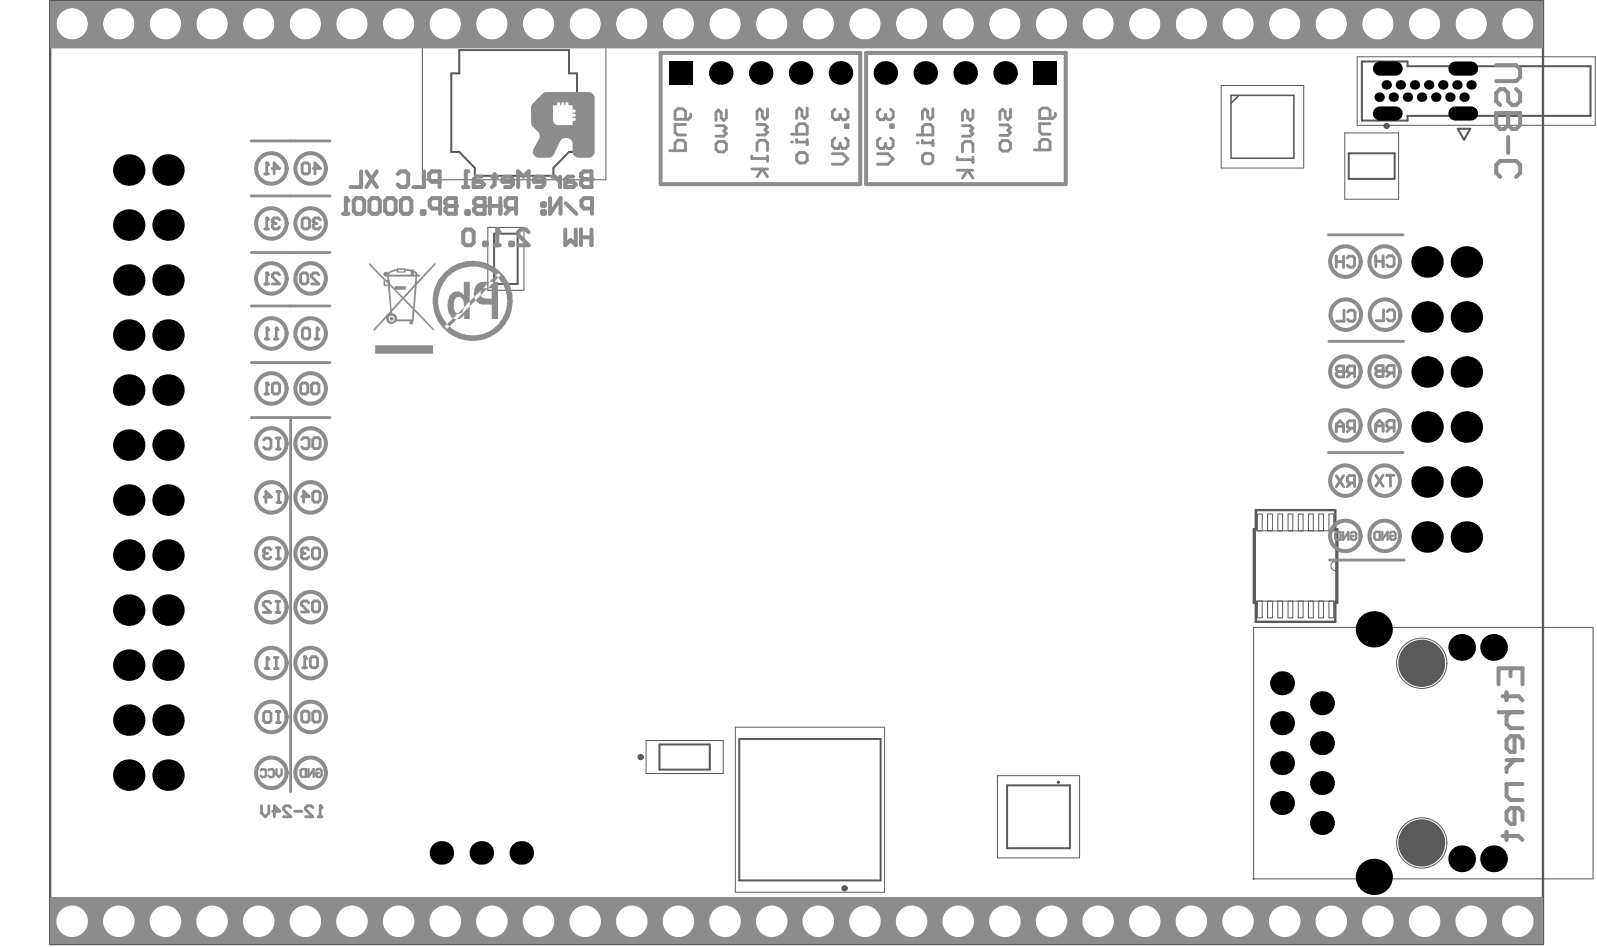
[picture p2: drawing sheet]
<svg xmlns="http://www.w3.org/2000/svg" width="169mm" height="100mm" viewBox="0 0 169 100" stroke-linecap="round" stroke-linejoin="round" font-family="sans-serif">
<g fill="#5a5a5a">
<path d="M157.6 90.4h.9v.9h-.9z"/>
<path d="M154.2 90.4h.9v.9h-.9z"/>
<path d="M157.6 68.1h.9v.8h-.9z"/>
<path d="M154.2 68.1h.9v.8h-.9z"/>
<path d="M135.2 71.9h.9v.8h-.9z"/>
<path d="M139.5 74h.8v.8h-.8z"/>
<path d="M135.2 76.1h.9v.8h-.9z"/>
<path d="M139.5 78.2h.8v.8h-.8z"/>
<path d="M135.2 80.3h.9v.8h-.9z"/>
<path d="M139.5 82.4h.8v.9h-.8z"/>
<path d="M135.2 84.5h.9v.9h-.9z"/>
<path d="M139.5 86.7h.8v.8h-.8z"/>
<circle cx="132.6" cy="93" r=".1"/>
<circle cx="150.4" cy="70.2" r="2.49"/>
<circle cx="150.4" cy="89.2" r="2.49"/>
</g>
<path d="M144.1 66.6h2.5M144.1 92.8h2.5" fill="none" stroke="#5a5a5a" stroke-width=".42"/>
<g fill="none" stroke="#5a5a5a" stroke-width=".11">
<path d="M44.7 4.9h19.4v14.1h-19.4zM129.2 9h8.8v8.8h-8.8zM142.3 14.1h5.7v7h-5.7zM143.6 6h25.2v7.3h-25.2zM51.6 24.1h3.8v6.6h-3.8zM132.8 56.2h8.5v7.4h-8.5zM133 56.2v-1.8h.6v1.8M134.1 56.2v-1.8h.5v1.8M135.2 56.2v-1.8h.5v1.8M136.3 56.2v-1.8h.5v1.8M137.4 56.2v-1.8h.5v1.8M138.5 56.2v-1.8h.5v1.8"/>
<path d="M139.5 56.2v-1.8h.5v1.8M140.6 56.2v-1.8h.5v1.8M141.3 59.4a.51 .51 0 0 0-.5 .5 .51 .51 0 0 0 .5 .5M68.4 78.3h8.1v3.5h-8.1zM77.8 76.9h15.8v17.5h-15.8zM132.6 66.4h36v26.6h-36zM133 63.6v1.8h.6v-1.8M134.1 63.6v1.8h.5v-1.8M135.2 63.6v1.8h.5v-1.8M136.3 63.6v1.8h.5v-1.8M137.4 63.6v1.8h.5v-1.8M138.5 63.6v1.8h.5v-1.8"/>
<path d="M139.5 63.6v1.8h.5v-1.8M140.6 63.6v1.8h.5v-1.8M105.5 82.1h8.7v8.7h-8.7z"/>
<circle cx="150.4" cy="70.2" r="2.66"/>
<circle cx="150.4" cy="89.2" r="2.66"/>
</g>
<path d="M5.3 .1h158v99.8h-158zM132.9 54h8.4v2h.2v7.8h-.2v2h-8.4v-2h-.2v-7.8h.2z" fill="none" stroke="#5a5a5a" stroke-width=".25"/>
<path d="M48.6 5.3h11.6v2.5h.9v8.3h-.9l-1.6 1.7v.8h-8.4v-.8l-1.6-1.7h-.9v-8.3h.9zM142.7 16.2h4.9v2.7h-4.9zM52.3 24.7h2.5v5.3h-2.5zM69.8 78.8h5.3v2.6h-5.3zM78.2 78.2h15v14.9h-15zM106.6 83.1h6.6v6.6h-6.6z" fill="none" stroke="#5a5a5a" stroke-width=".21"/>
<g fill="none" stroke="#5a5a5a" stroke-width=".17">
<path d="M130.3 10.1h6.6v6.6h-6.6zM131.1 10.1l-.8 .8"/>
<circle cx="112" cy="82.8" r=".08"/>
</g>
<path d="M144.1 6.5h4.8v.5h19.4v5.3h-19.4v.5h-4.8zM154.2 13.6h1.4l-.7 1.2z" fill="none" stroke="#5a5a5a" stroke-width=".22"/>
<g fill="none" stroke="#5a5a5a" stroke-width=".33">
<circle cx="146.7" cy="13.3" r=".17"/>
<circle cx="67.8" cy="80.1" r=".17"/>
<circle cx="89.4" cy="94" r=".17"/>
</g>
<g fill="#8c8c8c">
<path d="M5.3 94.9h158v5h-158zM158.9 97.5a1.7 1.7 0 0 0 3.4 0 1.7 1.7 0 0 0-3.4 0zM154 97.5a1.67 1.67 0 0 0 3.3 0 1.67 1.67 0 0 0-3.3 0zM149.1 97.5a1.67 1.67 0 0 0 3.3 0 1.67 1.67 0 0 0-3.3 0zM144.1 97.5a1.7 1.7 0 0 0 3.4 0 1.7 1.7 0 0 0-3.4 0zM139.2 97.5a1.67 1.67 0 0 0 3.3 0 1.67 1.67 0 0 0-3.3 0zM134.3 97.5a1.67 1.67 0 0 0 3.3 0 1.67 1.67 0 0 0-3.3 0zM129.3 97.5a1.7 1.7 0 0 0 3.4 0 1.7 1.7 0 0 0-3.4 0zM124.4 97.5a1.67 1.67 0 0 0 3.3 0 1.67 1.67 0 0 0-3.3 0zM119.5 97.5a1.67 1.67 0 0 0 3.3 0 1.67 1.67 0 0 0-3.3 0zM114.5 97.5a1.7 1.7 0 0 0 3.4 0 1.7 1.7 0 0 0-3.4 0zM109.6 97.5a1.67 1.67 0 0 0 3.3 0 1.67 1.67 0 0 0-3.3 0zM104.7 97.5a1.67 1.67 0 0 0 3.3 0 1.67 1.67 0 0 0-3.3 0zM99.7 97.5a1.7 1.7 0 0 0 3.4 0 1.7 1.7 0 0 0-3.4 0zM94.8 97.5a1.67 1.67 0 0 0 3.3 0 1.67 1.67 0 0 0-3.3 0zM89.9 97.5a1.67 1.67 0 0 0 3.3 0 1.67 1.67 0 0 0-3.3 0zM84.9 97.5a1.7 1.7 0 0 0 3.4 0 1.7 1.7 0 0 0-3.4 0zM80 97.5a1.67 1.67 0 0 0 3.3 0 1.67 1.67 0 0 0-3.3 0zM75 97.5a1.7 1.7 0 0 0 3.4 0 1.7 1.7 0 0 0-3.4 0zM70.1 97.5a1.7 1.7 0 0 0 3.4 0 1.7 1.7 0 0 0-3.4 0zM65.2 97.5a1.67 1.67 0 0 0 3.3 0 1.67 1.67 0 0 0-3.3 0zM60.2 97.5a1.7 1.7 0 0 0 3.4 0 1.7 1.7 0 0 0-3.4 0zM55.3 97.5a1.7 1.7 0 0 0 3.4 0 1.7 1.7 0 0 0-3.4 0zM50.4 97.5a1.67 1.67 0 0 0 3.3 0 1.67 1.67 0 0 0-3.3 0zM45.4 97.5a1.7 1.7 0 0 0 3.4 0 1.7 1.7 0 0 0-3.4 0zM40.5 97.5a1.67 1.67 0 0 0 3.3 0 1.67 1.67 0 0 0-3.3 0zM35.6 97.5a1.67 1.67 0 0 0 3.3 0 1.67 1.67 0 0 0-3.3 0zM30.6 97.5a1.7 1.7 0 0 0 3.4 0 1.7 1.7 0 0 0-3.4 0zM25.7 97.5a1.67 1.67 0 0 0 3.3 0 1.67 1.67 0 0 0-3.3 0zM20.8 97.5a1.67 1.67 0 0 0 3.3 0 1.67 1.67 0 0 0-3.3 0zM15.8 97.5a1.7 1.7 0 0 0 3.4 0 1.7 1.7 0 0 0-3.4 0zM10.9 97.5a1.67 1.67 0 0 0 3.3 0 1.67 1.67 0 0 0-3.3 0zM6 97.5a1.67 1.67 0 0 0 3.3 0 1.67 1.67 0 0 0-3.3 0z"/>
<path d="M5.3 .1h158v5h-158zM158.9 2.5a1.7 1.7 0 0 0 3.4 0 1.7 1.7 0 0 0-3.4 0zM154 2.5a1.67 1.67 0 0 0 3.3 0 1.67 1.67 0 0 0-3.3 0zM149.1 2.5a1.67 1.67 0 0 0 3.3 0 1.67 1.67 0 0 0-3.3 0zM144.1 2.5a1.7 1.7 0 0 0 3.4 0 1.7 1.7 0 0 0-3.4 0zM139.2 2.5a1.67 1.67 0 0 0 3.3 0 1.67 1.67 0 0 0-3.3 0zM134.3 2.5a1.67 1.67 0 0 0 3.3 0 1.67 1.67 0 0 0-3.3 0zM129.3 2.5a1.7 1.7 0 0 0 3.4 0 1.7 1.7 0 0 0-3.4 0zM124.4 2.5a1.67 1.67 0 0 0 3.3 0 1.67 1.67 0 0 0-3.3 0zM119.5 2.5a1.67 1.67 0 0 0 3.3 0 1.67 1.67 0 0 0-3.3 0zM114.5 2.5a1.7 1.7 0 0 0 3.4 0 1.7 1.7 0 0 0-3.4 0zM109.6 2.5a1.67 1.67 0 0 0 3.3 0 1.67 1.67 0 0 0-3.3 0zM104.7 2.5a1.67 1.67 0 0 0 3.3 0 1.67 1.67 0 0 0-3.3 0zM99.7 2.5a1.7 1.7 0 0 0 3.4 0 1.7 1.7 0 0 0-3.4 0zM94.8 2.5a1.67 1.67 0 0 0 3.3 0 1.67 1.67 0 0 0-3.3 0zM89.9 2.5a1.67 1.67 0 0 0 3.3 0 1.67 1.67 0 0 0-3.3 0zM84.9 2.5a1.7 1.7 0 0 0 3.4 0 1.7 1.7 0 0 0-3.4 0zM80 2.5a1.67 1.67 0 0 0 3.3 0 1.67 1.67 0 0 0-3.3 0zM75 2.5a1.7 1.7 0 0 0 3.4 0 1.7 1.7 0 0 0-3.4 0zM70.1 2.5a1.7 1.7 0 0 0 3.4 0 1.7 1.7 0 0 0-3.4 0zM65.2 2.5a1.67 1.67 0 0 0 3.3 0 1.67 1.67 0 0 0-3.3 0zM60.2 2.5a1.7 1.7 0 0 0 3.4 0 1.7 1.7 0 0 0-3.4 0zM55.3 2.5a1.7 1.7 0 0 0 3.4 0 1.7 1.7 0 0 0-3.4 0zM50.4 2.5a1.67 1.67 0 0 0 3.3 0 1.67 1.67 0 0 0-3.3 0zM45.4 2.5a1.7 1.7 0 0 0 3.4 0 1.7 1.7 0 0 0-3.4 0zM40.5 2.5a1.67 1.67 0 0 0 3.3 0 1.67 1.67 0 0 0-3.3 0zM35.6 2.5a1.67 1.67 0 0 0 3.3 0 1.67 1.67 0 0 0-3.3 0zM30.6 2.5a1.7 1.7 0 0 0 3.4 0 1.7 1.7 0 0 0-3.4 0zM25.7 2.5a1.67 1.67 0 0 0 3.3 0 1.67 1.67 0 0 0-3.3 0zM20.8 2.5a1.67 1.67 0 0 0 3.3 0 1.67 1.67 0 0 0-3.3 0zM15.8 2.5a1.7 1.7 0 0 0 3.4 0 1.7 1.7 0 0 0-3.4 0zM10.9 2.5a1.67 1.67 0 0 0 3.3 0 1.67 1.67 0 0 0-3.3 0zM6 2.5a1.67 1.67 0 0 0 3.3 0 1.67 1.67 0 0 0-3.3 0z"/>
<path d="M5.3 .1h158v5h-158zM158.9 2.5a1.7 1.7 0 0 0 3.4 0 1.7 1.7 0 0 0-3.4 0zM154 2.5a1.67 1.67 0 0 0 3.3 0 1.67 1.67 0 0 0-3.3 0zM149.1 2.5a1.67 1.67 0 0 0 3.3 0 1.67 1.67 0 0 0-3.3 0zM144.1 2.5a1.7 1.7 0 0 0 3.4 0 1.7 1.7 0 0 0-3.4 0zM139.2 2.5a1.67 1.67 0 0 0 3.3 0 1.67 1.67 0 0 0-3.3 0zM134.3 2.5a1.67 1.67 0 0 0 3.3 0 1.67 1.67 0 0 0-3.3 0zM129.3 2.5a1.7 1.7 0 0 0 3.4 0 1.7 1.7 0 0 0-3.4 0zM124.4 2.5a1.67 1.67 0 0 0 3.3 0 1.67 1.67 0 0 0-3.3 0zM119.5 2.5a1.67 1.67 0 0 0 3.3 0 1.67 1.67 0 0 0-3.3 0zM114.5 2.5a1.7 1.7 0 0 0 3.4 0 1.7 1.7 0 0 0-3.4 0zM109.6 2.5a1.67 1.67 0 0 0 3.3 0 1.67 1.67 0 0 0-3.3 0zM104.7 2.5a1.67 1.67 0 0 0 3.3 0 1.67 1.67 0 0 0-3.3 0zM99.7 2.5a1.7 1.7 0 0 0 3.4 0 1.7 1.7 0 0 0-3.4 0zM94.8 2.5a1.67 1.67 0 0 0 3.3 0 1.67 1.67 0 0 0-3.3 0zM89.9 2.5a1.67 1.67 0 0 0 3.3 0 1.67 1.67 0 0 0-3.3 0zM84.9 2.5a1.7 1.7 0 0 0 3.4 0 1.7 1.7 0 0 0-3.4 0zM80 2.5a1.67 1.67 0 0 0 3.3 0 1.67 1.67 0 0 0-3.3 0zM75 2.5a1.7 1.7 0 0 0 3.4 0 1.7 1.7 0 0 0-3.4 0zM70.1 2.5a1.7 1.7 0 0 0 3.4 0 1.7 1.7 0 0 0-3.4 0zM65.2 2.5a1.67 1.67 0 0 0 3.3 0 1.67 1.67 0 0 0-3.3 0zM60.2 2.5a1.7 1.7 0 0 0 3.4 0 1.7 1.7 0 0 0-3.4 0zM55.3 2.5a1.7 1.7 0 0 0 3.4 0 1.7 1.7 0 0 0-3.4 0zM50.4 2.5a1.67 1.67 0 0 0 3.3 0 1.67 1.67 0 0 0-3.3 0zM45.4 2.5a1.7 1.7 0 0 0 3.4 0 1.7 1.7 0 0 0-3.4 0zM40.5 2.5a1.67 1.67 0 0 0 3.3 0 1.67 1.67 0 0 0-3.3 0zM35.6 2.5a1.67 1.67 0 0 0 3.3 0 1.67 1.67 0 0 0-3.3 0zM30.6 2.5a1.7 1.7 0 0 0 3.4 0 1.7 1.7 0 0 0-3.4 0zM25.7 2.5a1.67 1.67 0 0 0 3.3 0 1.67 1.67 0 0 0-3.3 0zM20.8 2.5a1.67 1.67 0 0 0 3.3 0 1.67 1.67 0 0 0-3.3 0zM15.8 2.5a1.7 1.7 0 0 0 3.4 0 1.7 1.7 0 0 0-3.4 0zM10.9 2.5a1.67 1.67 0 0 0 3.3 0 1.67 1.67 0 0 0-3.3 0zM6 2.5a1.67 1.67 0 0 0 3.3 0 1.67 1.67 0 0 0-3.3 0z"/>
<path d="M57.2 10.1l-.9 .9-.1 .3v1.8l.1 .2 .7 .7 .1 .3v.3l-.7 1.3v.3l.1 .3 .4 .2h1.2l.3-.1 .2-.2 .7-1.6 .3-.2h.4l.4 .1 .1 .3 .1 1.2 .2 .3 .3 .2h1.3l.3-.1 .2-.5v-5.8l-.1-.3-.4-.3h-4.7zM58.5 11.1h.4l.1-.3 .3 .1v.2h.1v-.2l.1-.1 .2 .1v.2h.1v-.2l.1-.1h.2l.1 .3h.4v.5h.2l.1 .1-.1 .2h-.2v.1h.2l.1 .2v.1h-.3v.2h.2l.1 .1v.2h-.3v.4h-1.6l-.3-.1-.2-.4z"/>
</g>
<g fill="none" stroke="#8c8c8c" stroke-width=".42">
<path d="M69.9 5.6h21.1v13.9h-21.1zM91.6 5.6h21.2v13.9h-21.2zM51.3 21v1.6h-.9l-.2-.3v-.2l.2-.3h.9M51.8 21.8h1.1M51.8 21v1.6M52.9 21v1.6M54.1 22.1l-.6 .5M54.6 22.1h-.8l-.3-.3v-.6l.3-.2h.8v1.6M57.4 21.5h.3v.3h-.3zM57.4 22.3h.3v.3h-.3zM58.2 21v1.6l1.1-1.6v1.6M59.9 21.5l1.1 1.1"/>
<path d="M62.6 22.1h-.8l-.3-.3v-.6l.3-.2h.8v1.6"/>
</g>
<path d="M26.6 14.9h8.3M26.6 38.4h8.3M26.6 32.4h8.3M26.6 26.7h8.3M26.6 20.7h8.3M140.6 24.8h7.9M140.6 36.1h7.9M26.6 44.2h8.3M30.7 44.2v39.6M140.6 47.9h7.9M140.7 59.3h7.9" fill="none" stroke="#8c8c8c" stroke-width=".3"/>
<circle cx="51.3" cy="21.8" r=".21" fill="#8c8c8c"/>
<path d="M48.2 21v1.6h-.8l-.3-.3v-.2l.3-.3h.8M49.3 22.3h.3v.3h-.3zM51.3 21h-.9l-.2 .2v.3l.2 .3h.9" fill="none" stroke="#8c8c8c" stroke-width=".42"/>
<circle cx="48.2" cy="21.8" r=".21" fill="#8c8c8c"/>
<path d="M36.3 22.6h.6M36.6 21v1.6M37.7 21h.6l.2 .2v1.1l-.2 .3h-.6l-.3-.3v-1.1zM39.4 21h.5l.3 .2v1.1l-.3 .3h-.5l-.3-.3v-1.1zM41 21h.6l.3 .2v1.1l-.3 .3h-.6l-.2-.3v-1.1zM42.7 21h.5l.3 .2v1.1l-.3 .3h-.5l-.3-.3v-1.1zM44.6 22.3h.3v.3h-.3zM46.6 22.1h-.9l-.2-.3v-.6l.2-.2h.9v1.6M48.2 21h-.8l-.3 .2v.3l.3 .3h.8" fill="none" stroke="#8c8c8c" stroke-width=".42"/>
<circle cx="36.6" cy="21" r=".21" fill="#8c8c8c"/>
<path d="M158.3 6.9h2.1l.4 .4v.9l-.4 .4h-2.1M158.3 12h2.5v1.2l-.4 .4h-.4l-.4-.4v-1.2M160.4 9.4l.4 .4v.9l-.4 .4h-.4l-.4-.4v-.9l-.4-.4h-.5l-.4 .4v.9l.4 .4M36.6 21l.3 .2" fill="none" stroke="#8c8c8c" stroke-width=".42"/>
<path d="M27.6 81.5l.1-.1h.3l.1 .1v.6l-.1 .1h-.3l-.1-.1M28.4 81.5l.2-.1h.2l.2 .1v.6l-.2 .1h-.2l-.2-.1M29.2 81.4v.5l.3 .3 .3-.3v-.5M31.9 81.4h.5v.8h-.5l-.1-.1v-.6zM32.6 81.4v.8l.6-.8v.8M33.5 81.5l.1-.1h.3l.1 .1v.6l-.1 .1h-.3l-.1-.1v-.3h.2" fill="none" stroke="#8c8c8c" stroke-width=".25"/>
<g fill="none" stroke="#8c8c8c" stroke-width=".3">
<path d="M27.9 58.3h.1M27.9 46.5l.2-.2h.4l.2 .2v.8l-.2 .2h-.4l-.2-.2M27.9 58.3l.2 .2M27.9 52.6h.8l-.6-.6v1.2M28.1 58.5l-.2 .2v.2l.2 .2h.4l.2-.2M28.1 58.5h.2M28.7 58.2l-.2-.2h-.4l-.2 .2v.1M29.3 58h.3M29.3 59.1h.3M29.3 46.3h.3M29.3 47.5h.3M29.3 52h.4"/>
<path d="M29.3 53.2h.4M29.5 46.3v1.2M29.5 58v1.1M29.5 52v1.2M31.9 58.3h.1M31.9 58.3l.2 .2M31.9 46.5l.2-.2h.4l.2 .2v.8l-.2 .2h-.4l-.2-.2M31.9 52.5h.8l-.6-.5v1.1M32.1 58.5l-.2 .2v.2l.2 .2h.4l.2-.2M32.1 58.5h.2M32.7 58.2l-.2-.2h-.4l-.2 .2v.1M33.1 46.5l.2-.2h.4l.2 .2v.8l-.2 .2h-.4l-.2-.2z"/>
<path d="M33.2 58h.4l.2 .2v.7l-.2 .2h-.4l-.2-.2v-.7zM33.3 52h.4l.2 .2v.7l-.2 .2h-.4l-.2-.2v-.7zM28.1 70.7h.4M28.1 75.3h.4l.2 .2v.7l-.2 .2h-.4l-.2-.2v-.7zM28.3 69.6h.1M28.3 69.6v1.1M28.3 69.6l.2 .2M28.6 63.8l-.2-.2h-.3l-.2 .2v.2l.7 .8h-.7M29 69.6h.4M29 70.7h.4M29.2 63.6h.4M29.2 64.8h.4"/>
<path d="M29.2 69.6v1.1M29.3 75.3h.3M29.3 76.4h.3M29.4 63.6v1.2M29.5 75.3v1.1M32.1 70.6h.3M32.1 75.2h.4l.2 .2v.8l-.2 .2h-.4l-.2-.2v-.8zM32.2 69.5h.1M32.2 69.5v1.1M32.2 69.5l.2 .2M32.7 63.8l-.2-.2h-.4l-.2 .2v.2l.8 .7h-.8M33 69.5h.4l.2 .2v.8l-.2 .1h-.4l-.2-.1v-.8z"/>
<path d="M33.2 63.6h.4l.2 .2v.7l-.2 .2h-.4l-.2-.2v-.7zM33.3 75.2h.4l.2 .2v.8l-.2 .2h-.4l-.2-.2v-.8zM27.7 85.2v.8l.4 .4 .3-.4v-.8M28.8 85.8h.8l-.6-.6v1.2M30.8 85.4l-.2-.2h-.4l-.2 .2v.2l.8 .8h-.8M31.2 85.8h.7M33.1 85.4l-.2-.2h-.4l-.2 .2v.2l.8 .8h-.8M33.7 86.4h.4M33.9 85.2h.1M33.9 85.2v1.2M33.9 85.2l.2 .2"/>
</g>
<circle cx="159.6" cy="12" r=".21" fill="#8c8c8c"/>
<g fill="none" stroke="#8c8c8c" stroke-width=".42">
<path d="M158.3 12v1.2l.4 .4h.5l.4-.4v-1.2M158.7 18.7l-.4-.4v-.9l.4-.4h1.7l.4 .4v.9l-.4 .4M159.6 14.5v1.7M158.6 72.4v-1.7h2.5v1.7M158.6 75.3h2.5M159 73.7h1.7l.4 .4M159.4 73.2v.9M159.8 70.7v.8M159.8 75.3l-.4 .5v.8l.4 .4h1.3M160.3 77.9v1.7h-.5l-.4-.5v-.8l.4-.4h.9l.4 .4v.8M159 88.4h1.7l.4 .5M159.4 88v.9"/>
<path d="M159.4 80.4h1.7M160.3 85.5v1.7h-.5l-.4-.5v-.8l.4-.4h.9l.4 .4v.8M160.3 80.4l-.9 .9v.4M161.1 82.9h-1.7v1.3l.4 .4h1.3"/>
</g>
<path d="M47.5 29.2a3.7 3.7 0 0 1 5-.1l.2-.2 .3 .2-.3 .3-.2-.3-.7 .7h-.4a1.1 1.1 0 0 0-1.2 1.5v.1l.7-.7-.1 .6 .8-.8h.4v1.1l-.8-.1-.4-.2-.5 .5-.1-.4-.5 .5v-2.1h-.6v1.4a.88 .88 0 0 0-1-.4 .88 .88 0 0 0-.6 .8 1.86 1.86 0 0 0 .4 2.1l.5-.5a.59 .59 0 0 0 .7-.7l-.7 .7a1.16 1.16 0 0 1-.2-1.7 .53 .53 0 0 1 .6 0 .53 .53 0 0 1 .3 .6v.4l.6-.6v.5l.6-.6a1.06 1.06 0 0 0 1.1 .4h.6v1.5h.7v-3.9h-.4l-.7 .7h-.4l-.2 .1 .8-.8h.5l.4-.4a3.6 3.6 0 0 1-.1 5 3.6 3.6 0 0 1-5 .1l-.3 .3-.3-.3 .3-.2 .3 .2 .7-.7 .5-.1 .3-.4v.4h.6v-1.3l-1.4 1.4-.4-.1-.6 .6a3.7 3.7 0 0 1 .2-5.1zM50.9 30.7l.1-.1zM45.8 31.9a4.2 4.2 0 0 0 8.4 0 4.2 4.2 0 0 0-8.4 0z" fill="#8c8c8c"/>
<path d="M52.3 25.9h.6M52.6 24.3v1.6M54 25.7h.3v.2h-.3zM55.9 24.6l-.2-.3h-.6l-.3 .3v.2l1.1 1.1h-1.1M59.8 24.3v1.6l.6-.5 .5 .5v-1.6M61.5 25.1h1.1M61.5 24.3v1.6M62.6 24.3v1.6" fill="none" stroke="#8c8c8c" stroke-width=".42"/>
<circle cx="52.6" cy="24.3" r=".21" fill="#8c8c8c"/>
<path d="M62.6 18.1v1.7h-.8l-.3-.3v-.3l.3-.2h.8M49.3 24.3h.5l.3 .3v1.1l-.3 .2h-.5l-.3-.2v-1.1zM51.2 25.7h.3v.2h-.3zM52.6 24.3l.3 .3" fill="none" stroke="#8c8c8c" stroke-width=".42"/>
<circle cx="62.6" cy="19" r=".21" fill="#8c8c8c"/>
<g fill="none" stroke="#8c8c8c" stroke-width=".42">
<path d="M38.2 18.1v1.7h-1.1M38.8 18.1l1.1 1.7M39.9 18.1l-1.1 1.7M42.1 18.4l.3-.3h.5l.3 .3v1.1l-.3 .3h-.5l-.3-.3M44.9 18.1v1.7h-1.2M46.5 19.2h-.8l-.3-.2v-.6l.3-.3h.8v1.7M49 19.8h.6M49.6 18.1h-.3v1.7M51 18.7h-.6l-.3 .3v.8h.9l.2-.3-.2-.3h-.9M52.1 18.7h.5M52.3 18.4v1.1l-.2 .3M54.3 19.2h-1.1v-.2l.2-.3h.6l.3 .3v.5l-.3 .3h-.6"/>
<path d="M54.8 19.8v-1.7l.6 .6 .5-.6v1.7M57.6 19.2h-1.1v-.2l.3-.3h.5l.3 .3v.5l-.3 .3h-.5M58.4 18.7h.3l.6 .5M59.3 18.7v1.1M60.6 18.7h-.5l-.3 .3v.8h.8l.3-.3-.3-.3h-.8M62.6 18.1h-.8l-.3 .3v.3l.3 .3h.8"/>
</g>
<path d="M42.1 28.5h.6v.2h-.6zM41.1 29l.3-.2 .5-.1h.1v.1h.9v-.2l.6 .1v.4zM43.8 28.8l.2 .3h-.2zM40.8 29.7l.2 .4h-.2zM41.1 29.3h2.9l-.1 .8-1.2 1.3-.8-.7h1.1v-.4h-1.2v.2l-.5-.5v-.4h-.1zM43.9 30.4l-.2 2.1-.9-1zM41.3 30.2l1.2 1.3-1.1 1.2zM42.7 31.7l1 1-.1 1.1h-1.6a.51 .51 0 0 0-.5-.6v-.2zM41.2 33.7a.2 .2 0 0 0 .4 0 .2 .2 0 0 0-.4 0zM41.1 33.7a.35 .35 0 0 1 .7 0 .35 .35 0 0 1-.7 0zM39.1 27.8v.2l1.5 1.6v.7h.4l.3 2.6-1.8 2 .1 .1 1.2-1.3a.6 .6 0 0 0 .5 .5 .6 .6 0 0 0 .6-.2h1.4v.3h.4l.1-1.4 2.1 2.1 .1-.1-2.1-2.2 .2-2.5 2-2.2v-.3l-2 2.2v-.6h.3v-.2h-.2l-.1-.3-.3-.2v-.1h-.9v-.1h-.9v.1h-.3l-.4 .2a.28 .28 0 0 1-.5 .1 .26 .26 0 0 0-.2 .3 .26 .26 0 0 0 .4 .1v.4h-.2zM39.7 36.5v.9h6.1v-.9z" fill="#8c8c8c"/>
<g fill="none" stroke="#8c8c8c" stroke-width=".3">
<path d="M28 18.4h.4M28.2 17.2h.1M28.2 17.2v1.2M28.2 17.2l.2 .2M28.8 17.8h.8l-.6-.6v1.2M32 17.4l.2-.2h.3l.2 .2v.8l-.2 .2h-.3l-.2-.2zM33.1 17.8h.8l-.6-.6v1.2M70.9 15.9h1.6v-.8l-.2-.3h-.6l-.3 .3v.8M72.5 13.2h-1.1v.8l.3 .3h.8M73.1 12.1v.2l-.3 .3h-1.4v-.8l.3-.3h.6l.2 .3v.8M75.8 13.3h.8l.3 .3-.3 .3 .3 .2-.3 .3h-.8M76 15h.6l.3 .2v.6l-.3 .3h-.6l-.2-.3v-.6z"/>
<path d="M76.9 11.6v.9l-.3 .2-.3-.2v-.6l-.3-.3-.2 .3v.8M79.5 16.5v.3h1.7M79.5 17.9h1.7M80.1 13.2h.8l.3 .2-.3 .3 .3 .3-.3 .3h-.8M80.1 15.9v-.8l.3-.3h.5l.3 .3v.8M80.1 18.7l.6-.8 .5 .8M81.2 11.5v.8l-.3 .3-.2-.3v-.5l-.3-.3-.3 .3v.8M81.2 16.5v.6M83.7 15h.1M83.7 14.2h1.7v-.8l-.3-.3h-.5l-.3 .3v.8M84.3 14.8v.2h1.1M84.6 16.1h.5l.3 .3v.6l-.3 .2h-.5l-.3-.2v-.6z"/>
<path d="M85.4 11.4v.9l-.3 .2-.2-.2v-.6l-.3-.3-.3 .3v.8M85.4 14.8v.5M88.1 16.3h1.1l.5 .5-.5 .6h-1.1M88.3 11.6l-.2 .2v.6l.2 .3h.3M88.3 14.6l-.2 .3v.5l.2 .3h.3M88.6 12.7h.1M88.6 15.7h.1M88.9 12.4l-.3 .3M88.9 12.1v.3M88.9 15.2v.2M88.9 15.4l-.3 .3M89.5 11.6l.2 .2v.6l-.2 .3h-.3l-.3-.3"/>
<path d="M89.5 13.2h.2v.3h-.2zM89.5 14.6l.2 .3v.5l-.2 .3h-.3l-.3-.3M92.9 16.3h1.1l.5 .5-.5 .6h-1.1M93.1 11.6l-.2 .2v.6l.2 .3h.3M93.1 14.6l-.2 .3v.5l.2 .3h.3M93.4 12.7h.1M93.4 15.7h.1M93.7 12.4l-.3 .3M93.7 12.1v.3M93.7 15.2v.2M93.7 15.4l-.3 .3M94.2 11.6l.3 .2v.6l-.3 .3h-.2l-.3-.3"/>
<path d="M94.2 13.2h.3v.3h-.3zM94.2 14.6l.3 .3v.5l-.3 .3h-.2l-.3-.3M97 15.1h.1M97 14.3h1.7v-.9l-.3-.2h-.5l-.3 .2v.9M97.6 14.8v.3h1.1M97.9 16.2h.5l.3 .3v.6l-.3 .2h-.5l-.3-.2v-.6zM98.7 11.5v.8l-.3 .3-.2-.3v-.5l-.3-.3-.3 .3v.8M98.7 14.8v.6M101.3 16.6v.3h1.7M101.3 18h1.7M101.8 13.3h.9l.3 .3-.3 .3 .3 .2-.3 .3h-.9M101.8 16.1v-.9l.3-.2h.6l.3 .2v.9"/>
<path d="M101.8 18.8l.6-.8 .6 .8M103 11.6v.9l-.3 .2-.3-.2v-.6l-.3-.3-.3 .3v.8M103 16.6v.6M105.8 13.2h.8l.3 .3-.3 .3 .3 .2-.3 .3h-.8M106.1 14.9h.5l.3 .3v.5l-.3 .3h-.5l-.3-.3v-.5zM106.9 11.6v.8l-.3 .3-.2-.3v-.6l-.3-.2-.3 .2v.9M109.4 15.9h1.7v-.9l-.3-.2h-.5l-.3 .2v.9M111.1 13.1h-1.1v.8l.3 .3h.8M111.7 12v.3l-.3 .2h-1.4v-.8l.3-.3h.5l.3 .3v.8M28 24.2h.4M28 30h.4M28.1 35.9h.3"/>
<path d="M28.2 23.1h.1M28.2 28.9h.1M28.2 23.1v1.1M28.2 28.9v1.1M28.2 23.1l.2 .2M28.2 28.9l.2 .2M28.3 34.7h.1M28.3 34.7v1.2M28.3 34.7l.1 .2M28.8 23.4h.1M28.8 23.4l.2 .2M29 23.6l-.2 .2v.2l.2 .2h.4l.2-.2"/>
<path d="M29 23.6h.2M29 35.9h.4M29.2 34.7h.1M29.2 34.7v1.2M29.2 34.7l.2 .2M29.6 23.3l-.2-.2h-.4l-.2 .2v.1M29.6 29.1l-.2-.2h-.4l-.2 .2v.2l.8 .7h-.8M32 23.3l.2-.2h.3l.2 .2v.7l-.2 .2h-.3l-.2-.2zM32 28.9h.4l.2 .2v.7l-.2 .2h-.4l-.2-.2v-.7zM32 34.9l.2-.2h.4l.2 .2v.8l-.2 .2h-.4l-.2-.2zM33.1 23.4h.1M33.1 23.4l.2 .2"/>
<path d="M33.3 23.6h.2M33.3 23.6l-.2 .2v.2l.2 .2h.4l.2-.2M33.4 35.9h.3M33.5 34.7h.1M33.5 34.7v1.2M33.5 34.7l.2 .2M33.7 29.1l-.2-.2h-.3l-.2 .2v.2l.7 .7h-.7M33.9 23.3l-.2-.2h-.4l-.2 .2v.1M141.4 38.9l.2-.2h.6v1.2h-.6l-.2-.2v-.2l.2-.2-.2-.2zM141.4 27.1v1.2M141.4 27.7h.8M141.6 39.3h.6"/>
<path d="M142.2 39.3h.1M142.2 27.1v1.2M142.2 32.8v1.2h-.8M142.6 27.3l.2-.2h.3l.2 .2v.8l-.2 .2h-.3l-.2-.2M142.6 33l.2-.2h.4l.2 .2v.8l-.2 .2h-.4l-.2-.2M142.9 39.5l-.3 .4M143.3 39.5h-.5l-.2-.2v-.4l.2-.2h.5v1.2M145.6 38.9l.2-.2h.5v1.1h-.5l-.2-.2v-.2l.2-.1-.2-.2zM145.6 27.1v1.1M145.6 27.6h.7M145.8 39.3h.5M146.3 39.3h.1"/>
<path d="M146.3 27.1v1.1M146.4 32.8v1.1h-.8M146.7 27.3l.2-.2h.4l.2 .2v.7l-.2 .2h-.4l-.2-.2M146.8 33l.2-.2h.4l.2 .2v.7l-.2 .2h-.4l-.2-.2M147.1 39.4l-.4 .4M147.5 39.4h-.6l-.2-.1v-.4l.2-.2h.6v1.1M28 41.7h.4M28.2 40.5h.1M28.2 40.5v1.2M28.2 40.5l.2 .2M28.8 40.7l.2-.2h.4l.2 .2v.8l-.2 .2h-.4l-.2-.2zM32 40.5h.4l.2 .2v.8l-.2 .2h-.4l-.2-.2v-.8z"/>
<path d="M33.2 40.5h.3l.2 .2v.8l-.2 .2h-.3l-.2-.2v-.8zM141.4 50.3l.8 1.2M141.4 45.7v-.8l.4-.4 .4 .4v.8M141.4 45.1h.8M142.2 50.3l-.8 1.2M142.9 51.1l-.3 .4M142.9 45.3l-.3 .4M143.3 45.3h-.5l-.2-.2v-.4l.2-.2h.5v1.2M143.3 51.1h-.5l-.2-.2v-.4l.2-.2h.5v1.2M145.6 50.3l.7 1.1M145.6 45.6v-.7l.4-.4 .3 .4v.7M145.6 45.1h.7"/>
<path d="M146.3 50.3l-.7 1.1M146.7 50.3h.8M147.1 50.3v1.1M147.1 45.3l-.4 .3M147.5 45.3h-.6l-.2-.2v-.4l.2-.2h.6v1.1"/>
</g>
<path d="M141.4 56.3h.4v.8h-.4l-.1-.1v-.6zM142.1 56.3v.8l.6-.8v.8M142.9 56.4l.2-.1h.3l.1 .1v.6l-.1 .1h-.3l-.2-.1v-.3h.3M145.6 56.3h.4v.8h-.4l-.2-.1v-.6zM146.3 56.3v.8l.5-.8v.8M147.1 56.4l.1-.1h.3l.2 .1v.6l-.2 .1h-.3l-.1-.1v-.3h.3" fill="none" stroke="#8c8c8c" stroke-width=".25"/>
<g fill="none" stroke="#8c8c8c" stroke-width=".42">
<circle cx="28.7" cy="17.8" r="1.62"/>
<circle cx="32.9" cy="17.8" r="1.62"/>
<circle cx="28.7" cy="29.5" r="1.62"/>
<circle cx="28.7" cy="35.3" r="1.62"/>
<circle cx="28.7" cy="23.6" r="1.62"/>
<circle cx="32.9" cy="29.5" r="1.62"/>
<circle cx="32.9" cy="35.3" r="1.62"/>
<circle cx="32.9" cy="23.6" r="1.62"/>
<circle cx="142.4" cy="27.7" r="1.62"/>
<circle cx="142.4" cy="39.3" r="1.62"/>
<circle cx="142.4" cy="33.3" r="1.62"/>
<circle cx="146.5" cy="27.7" r="1.62"/>
<circle cx="146.5" cy="39.3" r="1.62"/>
<circle cx="146.6" cy="33.3" r="1.62"/>
<circle cx="28.7" cy="41.1" r="1.62"/>
<circle cx="28.7" cy="58.5" r="1.62"/>
<circle cx="28.7" cy="46.9" r="1.62"/>
<circle cx="28.7" cy="52.6" r="1.62"/>
<circle cx="32.9" cy="41.1" r="1.62"/>
<circle cx="32.9" cy="58.5" r="1.62"/>
<circle cx="32.9" cy="46.9" r="1.62"/>
<circle cx="32.9" cy="52.6" r="1.62"/>
<circle cx="142.4" cy="50.9" r="1.62"/>
<circle cx="142.4" cy="45" r="1.62"/>
<circle cx="142.4" cy="56.7" r="1.62"/>
<circle cx="146.5" cy="50.9" r="1.62"/>
<circle cx="146.5" cy="45" r="1.62"/>
<circle cx="146.5" cy="56.7" r="1.62"/>
<circle cx="28.7" cy="70.1" r="1.62"/>
<circle cx="28.7" cy="64.2" r="1.62"/>
<circle cx="28.7" cy="75.9" r="1.62"/>
<circle cx="32.9" cy="70.1" r="1.62"/>
<circle cx="32.9" cy="64.2" r="1.62"/>
<circle cx="32.9" cy="75.9" r="1.62"/>
<circle cx="28.7" cy="81.8" r="1.62"/>
<circle cx="32.9" cy="81.8" r="1.62"/>
</g>
<g fill="#000">
<circle cx="13.6" cy="18" r="1.67"/>
<circle cx="17.8" cy="18" r="1.67"/>
<circle cx="76.3" cy="7.7" r="1.25"/>
<circle cx="80.5" cy="7.7" r="1.25"/>
<circle cx="84.7" cy="7.7" r="1.25"/>
<circle cx="88.9" cy="7.7" r="1.25"/>
<circle cx="93.7" cy="7.7" r="1.25"/>
<circle cx="97.9" cy="7.7" r="1.25"/>
<circle cx="102.1" cy="7.7" r="1.25"/>
<circle cx="106.4" cy="7.7" r="1.25"/>
<circle cx="145.9" cy="10.3" r=".5"/>
<circle cx="146.7" cy="9" r=".5"/>
<circle cx="147.4" cy="10.3" r=".5"/>
<circle cx="148.2" cy="9" r=".5"/>
<circle cx="148.9" cy="10.3" r=".5"/>
<circle cx="149.7" cy="9" r=".5"/>
<circle cx="150.4" cy="10.3" r=".5"/>
<circle cx="151.2" cy="9" r=".5"/>
<circle cx="151.9" cy="10.3" r=".5"/>
<circle cx="152.7" cy="9" r=".5"/>
<circle cx="153.4" cy="10.3" r=".5"/>
<circle cx="154.2" cy="9" r=".5"/>
<circle cx="154.9" cy="10.3" r=".5"/>
<circle cx="155.7" cy="9" r=".5"/>
<circle cx="13.6" cy="35.4" r="1.67"/>
<circle cx="13.6" cy="29.6" r="1.67"/>
<circle cx="13.6" cy="23.8" r="1.67"/>
<circle cx="17.8" cy="35.4" r="1.67"/>
<circle cx="17.8" cy="23.8" r="1.67"/>
<circle cx="17.8" cy="29.6" r="1.67"/>
<circle cx="151" cy="39.4" r="1.67"/>
<circle cx="151" cy="27.7" r="1.67"/>
<circle cx="151" cy="33.5" r="1.67"/>
<circle cx="155.2" cy="27.7" r="1.67"/>
<circle cx="155.2" cy="33.5" r="1.67"/>
<circle cx="155.2" cy="39.4" r="1.67"/>
<circle cx="13.6" cy="52.9" r="1.67"/>
<circle cx="13.6" cy="41.3" r="1.67"/>
<circle cx="13.6" cy="47.1" r="1.67"/>
<circle cx="13.6" cy="58.7" r="1.67"/>
<circle cx="17.8" cy="58.7" r="1.67"/>
<circle cx="17.8" cy="47.1" r="1.67"/>
<circle cx="17.8" cy="52.9" r="1.67"/>
<circle cx="17.8" cy="41.3" r="1.67"/>
<circle cx="151" cy="51" r="1.67"/>
<circle cx="151" cy="56.8" r="1.67"/>
<circle cx="151" cy="45.2" r="1.67"/>
<circle cx="155.2" cy="51" r="1.67"/>
<circle cx="155.2" cy="56.8" r="1.67"/>
<circle cx="155.2" cy="45.2" r="1.67"/>
<circle cx="13.6" cy="64.5" r="1.67"/>
<circle cx="13.6" cy="76.2" r="1.67"/>
<circle cx="13.6" cy="70.4" r="1.67"/>
<circle cx="17.8" cy="64.5" r="1.67"/>
<circle cx="17.8" cy="70.4" r="1.67"/>
<circle cx="17.8" cy="76.2" r="1.67"/>
<circle cx="135.7" cy="76.5" r="1.27"/>
<circle cx="135.7" cy="72.3" r="1.27"/>
<circle cx="139.9" cy="78.6" r="1.27"/>
<circle cx="139.9" cy="74.4" r="1.27"/>
<circle cx="145.4" cy="66.6" r="1.92"/>
<circle cx="154.7" cy="68.5" r="1.42"/>
<circle cx="158" cy="68.5" r="1.42"/>
<circle cx="13.6" cy="82" r="1.67"/>
<circle cx="17.8" cy="82" r="1.67"/>
<circle cx="46.7" cy="90.2" r="1.25"/>
<circle cx="50.9" cy="90.2" r="1.25"/>
<circle cx="55.2" cy="90.2" r="1.25"/>
<circle cx="135.7" cy="85" r="1.27"/>
<circle cx="135.7" cy="80.7" r="1.27"/>
<circle cx="139.9" cy="87.1" r="1.27"/>
<circle cx="139.9" cy="82.8" r="1.27"/>
<circle cx="145.4" cy="92.8" r="1.92"/>
<circle cx="154.7" cy="90.9" r="1.42"/>
<circle cx="158" cy="90.9" r="1.42"/>
</g>
<g fill="#000">
<path d="M70.8 6.5h2.5v2.5h-2.5z" fill-rule="evenodd"/>
<path d="M109.3 6.5h2.5v2.5h-2.5z" fill-rule="evenodd"/>
</g>
<path d="M146 12h1.7M146 7.3h1.7M154 12h1.7M154 7.3h1.7" fill="none" stroke="#000" stroke-width="1.5"/>
</svg>
